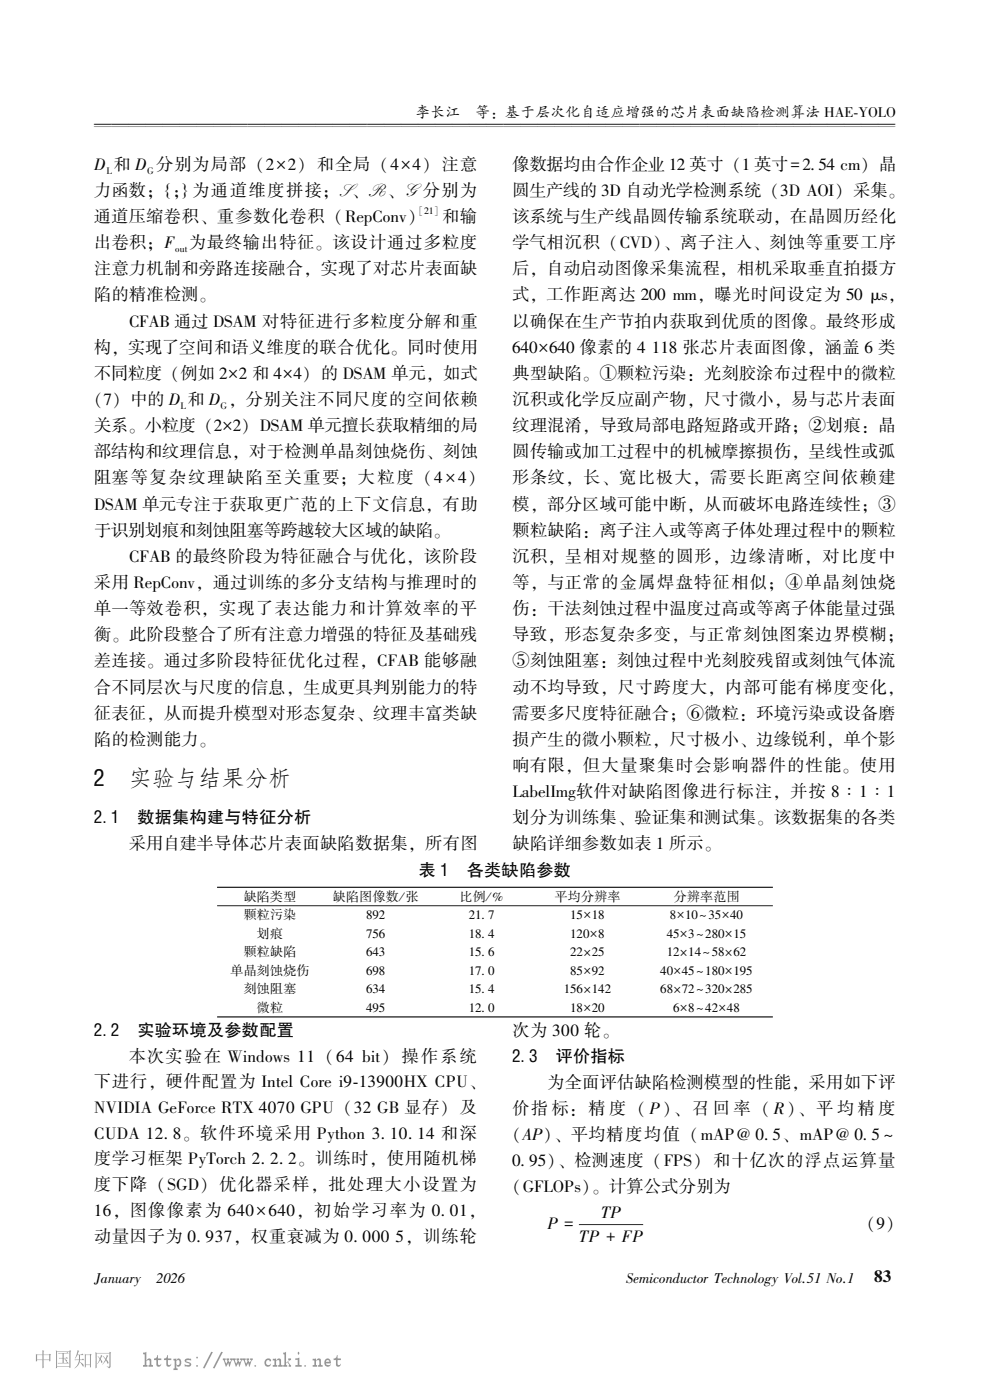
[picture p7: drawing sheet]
<svg xmlns="http://www.w3.org/2000/svg" width="210mm" height="297mm" viewBox="0 0 210 297" stroke-linecap="round" stroke-linejoin="round" font-family="sans-serif">
<defs><g id="words">
<g font-size="4.8">
<text x="19.9" y="166.7">２</text>
<text x="27.3" y="166.7">实验与结果分析</text>
</g>
<g font-size="3.6">
<text x="20" y="28.1">===============================================</text>
<text x="20" y="36">Ｄ 和 Ｄ 分别为局部 （２×２） 和全局 （４×４） 注意</text>
<text x="20" y="41.6">力函数； {；} 为通道维度拼接； Ｓ、 Ｒ、 Ｇ分别为</text>
<text x="108.7" y="36">像数据均由合作企业 １２ 英寸 （１ 英寸＝２. ５４ ｃｍ） 晶</text>
<text x="108.7" y="41.6">圆生产线的 ３Ｄ 自动光学检测系统 （３Ｄ ＡＯＩ） 采集。</text>
<text x="20" y="47.1">通道压缩卷积、 重参数化卷积 （ＲｅｐＣｏｎｖ）</text>
<text x="93.8" y="47.1">和输</text>
<text x="108.7" y="47.1">该系统与生产线晶圆传输系统联动， 在晶圆历经化</text>
<text x="20" y="52.7">出卷积； Ｆ</text>
<text x="40.1" y="52.7">为最终输出特征。 该设计通过多粒度</text>
<text x="108.7" y="52.7">学气相沉积 （ＣＶＤ）、 离子注入、 刻蚀等重要工序</text>
<text x="20" y="58.2">注意力机制和旁路连接融合， 实现了对芯片表面缺</text>
<text x="108.7" y="58.2">后， 自动启动图像采集流程， 相机采取垂直拍摄方</text>
<text x="20" y="63.7">陷的精准检测。</text>
<text x="108.7" y="63.7">式， 工作距离达 ２００ ｍｍ， 曝光时间设定为 ５０ μｓ，</text>
<text x="27.4" y="69.3">ＣＦＡＢ 通过 ＤＳＡＭ 对特征进行多粒度分解和重</text>
<text x="108.7" y="69.3">以确保在生产节拍内获取到优质的图像。 最终形成</text>
<text x="20" y="74.8">构， 实现了空间和语义维度的联合优化。 同时使用</text>
<text x="108.6" y="74.8">６４０×６４０ 像素的 ４</text>
<text x="138.3" y="74.8">１１８ 张芯片表面图像， 涵盖 ６ 类</text>
<text x="20" y="80.4">不同粒度 （例如 ２×２ 和 ４×４） 的 ＤＳＡＭ 单元， 如式</text>
<text x="108.7" y="80.4">典型缺陷。 ①颗粒污染： 光刻胶涂布过程中的微粒</text>
<text x="20" y="85.9">（７） 中的 Ｄ 和 Ｄ ， 分别关注不同尺度的空间依赖</text>
<text x="108.7" y="85.9">沉积或化学反应副产物， 尺寸微小， 易与芯片表面</text>
<text x="20" y="91.5">关系。 小粒度 （２×２） ＤＳＡＭ 单元擅长获取精细的局</text>
<text x="108.7" y="91.5">纹理混淆， 导致局部电路短路或开路； ②划痕： 晶</text>
<text x="20" y="97">部结构和纹理信息， 对于检测单晶刻蚀烧伤、 刻蚀</text>
<text x="108.7" y="97">圆传输或加工过程中的机械摩擦损伤， 呈线性或弧</text>
<text x="20" y="102.6">阻塞等复杂纹理缺陷至关重要； 大粒度 （４×４）</text>
<text x="108.7" y="102.6">形条纹， 长、 宽比极大， 需要长距离空间依赖建</text>
<text x="20" y="108.1">ＤＳＡＭ 单元专注于获取更广范的上下文信息， 有助</text>
<text x="20" y="113.7">于识别划痕和刻蚀阻塞等跨越较大区域的缺陷。</text>
<text x="108.7" y="108.1">模， 部分区域可能中断， 从而破坏电路连续性； ③</text>
<text x="108.7" y="113.7">颗粒缺陷： 离子注入或等离子体处理过程中的颗粒</text>
<text x="27.4" y="119.2">ＣＦＡＢ 的最终阶段为特征融合与优化， 该阶段</text>
<text x="108.7" y="119.2">沉积， 呈相对规整的圆形， 边缘清晰， 对比度中</text>
<text x="20" y="124.7">采用 ＲｅｐＣｏｎｖ， 通过训练的多分支结构与推理时的</text>
<text x="108.7" y="124.7">等， 与正常的金属焊盘特征相似； ④单晶刻蚀烧</text>
<text x="20" y="130.3">单一等效卷积， 实现了表达能力和计算效率的平</text>
<text x="108.7" y="130.3">伤： 干法刻蚀过程中温度过高或等离子体能量过强</text>
<text x="20" y="135.8">衡。 此阶段整合了所有注意力增强的特征及基础残</text>
<text x="108.7" y="135.8">导致， 形态复杂多变， 与正常刻蚀图案边界模糊；</text>
<text x="20" y="141.4">差连接。 通过多阶段特征优化过程， ＣＦＡＢ 能够融</text>
<text x="108.7" y="141.4">⑤刻蚀阻塞： 刻蚀过程中光刻胶残留或刻蚀气体流</text>
<text x="20" y="146.9">合不同层次与尺度的信息， 生成更具判别能力的特</text>
<text x="108.7" y="146.9">动不均导致， 尺寸跨度大， 内部可能有梯度变化，</text>
<text x="20" y="152.5">征表征， 从而提升模型对形态复杂、 纹理丰富类缺</text>
<text x="108.7" y="152.5">需要多尺度特征融合； ⑥微粒： 环境污染或设备磨</text>
<text x="20" y="158">陷的检测能力。</text>
<text x="108.7" y="158">损产生的微小颗粒， 尺寸极小、 边缘锐利， 单个影</text>
<text x="108.7" y="163.6">响有限， 但大量聚集时会影响器件的性能。 使用</text>
<text x="108.7" y="169.1">ＬａｂｅｌＩｍｇ软件对缺陷图像进行标注， 并按 ８ ∶ １ ∶ １</text>
<text x="19.9" y="174.7">２. １</text>
<text x="29.1" y="174.7">数据集构建与特征分析</text>
<text x="108.7" y="174.7">划分为训练集、 验证集和测试集。 该数据集的各类</text>
<text x="27.4" y="180.2">采用自建半导体芯片表面缺陷数据集， 所有图</text>
<text x="88.9" y="185.7">表 １</text>
<text x="99" y="185.7">各类缺陷参数</text>
<text x="108.7" y="180.2">缺陷详细参数如表 １ 所示。</text>
<text x="19.9" y="219.7">２. ２</text>
<text x="29.1" y="219.7">实验环境及参数配置</text>
<text x="108.7" y="219.7">次为 ３００ 轮。</text>
<text x="27.4" y="225.2">本次实验在 Ｗｉｎｄｏｗｓ １１ （６４ ｂｉｔ） 操作系统</text>
<text x="108.6" y="225.2">２. ３</text>
<text x="117.9" y="225.2">评价指标</text>
<text x="20" y="230.6">下进行， 硬件配置为 Ｉｎｔｅｌ Ｃｏｒｅ ｉ９⁃１３９００ＨＸ ＣＰＵ、</text>
<text x="116.1" y="230.8">为全面评估缺陷检测模型的性能， 采用如下评</text>
<text x="20" y="236.1">ＮＶＩＤＩＡ ＧｅＦｏｒｃｅ ＲＴＸ ４０７０ ＧＰＵ （３２ ＧＢ 显存） 及</text>
<text x="108.7" y="236.2">价指 标： 精 度 （ Ｐ）、 召 回 率 （ Ｒ）、 平 均 精 度</text>
<text x="20" y="241.5">ＣＵＤＡ １２. ８。 软件环境采用 Ｐｙｔｈｏｎ ３. １０. １４ 和深</text>
<text x="108.7" y="241.8">（ＡＰ）、 平均精度均值 （ｍＡＰ ＠ ０. ５、 ｍＡＰ ＠ ０. ５ ～</text>
<text x="20" y="247">度学习框架 ＰｙＴｏｒｃｈ ２. ２. ２。 训练时， 使用随机梯</text>
<text x="108.6" y="247.3">０. ９５）、 检测速度 （ＦＰＳ） 和十亿次的浮点运算量</text>
<text x="19.9" y="257.9">１６， 图像像素为 ６４０×６４０， 初始学习率为 ０. ０１，</text>
<text x="20" y="252.5">度下降 （ＳＧＤ） 优化器采样， 批处理大小设置为</text>
<text x="108.7" y="252.8">（ＧＦＬＯＰｓ）。 计算公式分别为</text>
<text x="20" y="263.4">动量因子为 ０. ９３７， 权重衰减为 ０. ０００</text>
<text x="83.9" y="263.4">５， 训练轮</text>
<text x="116.1" y="260.8">Ｐ ＝</text>
<text x="122.8" y="263.4">ＴＰ ＋ ＦＰ</text>
<text x="127.4" y="258.3">ＴＰ</text>
<text x="183.9" y="260.8">（９）</text>
<text x="185.4" y="272">８３</text>
</g>
<g font-size="3.1">
<text x="88.1" y="24.8">李长江</text>
<text x="100.9" y="24.8">等： 基于层次化自适应增强的芯片表面缺陷检测算法 ＨＡＥ⁃ＹＯＬＯ</text>
<text x="20" y="272.1">Ｊａｎｕａｒｙ</text>
<text x="33.1" y="272.1">２０２６</text>
<text x="132.8" y="272.1">Ｓｅｍｉｃｏｎｄｕｃｔｏｒ Ｔｅｃｈｎｏｌｏｇｙ Ｖｏｌ．５１ Ｎｏ．１</text>
</g>
<g font-size="2.7">
<text x="51.7" y="191.1">缺陷类型</text>
<text x="70.6" y="191.1">缺陷图像数／张</text>
<text x="97.5" y="191.1">比例／％</text>
<text x="117.7" y="191.1">平均分辨率</text>
<text x="142.9" y="191.1">分辨率范围</text>
<text x="51.7" y="195">颗粒污染</text>
<text x="77.6" y="195">８９２</text>
<text x="99.4" y="195">２１. ７</text>
<text x="121" y="195">１５×１８</text>
<text x="142.1" y="195">８×１０～３５×４０</text>
<text x="51.7" y="202.9">颗粒缺陷</text>
<text x="54.5" y="198.9">划痕</text>
<text x="77.6" y="198.9">７５６</text>
<text x="77.6" y="202.9">６４３</text>
<text x="99.4" y="198.9">１８. ４</text>
<text x="99.4" y="202.9">１５. ６</text>
<text x="121" y="198.9">１２０×８</text>
<text x="121" y="202.9">２２×２５</text>
<text x="141.4" y="198.9">４５×３～２８０×１５</text>
<text x="141.4" y="202.9">１２×１４～５８×６２</text>
<text x="48.9" y="206.8">单晶刻蚀烧伤</text>
<text x="77.6" y="206.8">６９８</text>
<text x="99.4" y="206.8">１７. ０</text>
<text x="121" y="206.8">８５×９２</text>
<text x="140.1" y="206.8">４０×４５～１８０×１９５</text>
<text x="51.7" y="210.7">刻蚀阻塞</text>
<text x="54.5" y="214.7">微粒</text>
<text x="77.6" y="210.7">６３４</text>
<text x="77.6" y="214.7">４９５</text>
<text x="99.4" y="210.7">１５. ４</text>
<text x="99.4" y="214.7">１２. ０</text>
<text x="119.6" y="210.7">１５６×１４２</text>
<text x="121" y="214.7">１８×２０</text>
<text x="140.1" y="210.7">６８×７２～３２０×２８５</text>
<text x="142.8" y="214.7">６×８～４２×４８</text>
</g>
<g font-size="2.1">
<text x="22.6" y="36.9">Ｌ</text>
<text x="31.2" y="36.9">Ｇ</text>
<text x="88.7" y="45.5">［２１］</text>
<text x="37.2" y="53.5">ｏｕｔ</text>
<text x="38.3" y="86.8">Ｌ</text>
<text x="46.8" y="86.8">Ｇ</text>
</g>
</g></defs>
<path d="M46.1 188.2h117.8M46.1 215.7h117.8" fill="none" stroke="#231f20" stroke-width=".27"/>
<path d="M46.1 192.1h117.8M122.8 259.8h13.6" fill="none" stroke="#231f20" stroke-width=".21"/>
<g fill="#999">
<path d="M9.2 287.5v.9h1.2v-.9zM7.6 287.2l.3 .2h1.1v-1l.4 .2-.2 .1v.7h1.2l.1-.2 .3 .2-.1 .1v1.2l-.3 .1v-.3h-1.2v.6a.97 .97 0 0 1-.2 1.2v-1.8h-1.1v.2l-.3 .2zM7.9 287.5v.9h1.1v-.9z" fill-rule="evenodd"/>
<path d="M12.3 287h1.8l.2-.2 .3 .3h-1.1v1h.4l.2-.2 .4 .3h-1v.9h.6l.2-.2 .3 .3-2.3 .1-.1-.2h1.1v-.9h-.7l-.1-.1h.8v-1l-.8 .1zM13.7 288.3l.2 .1a.3 .3 0 0 1 .3 .2 .3 .3 0 0 1-.1 .3zM11.9 286.4l.2 .3h2.6l.1-.3 .3 .2-.1 .1v3.4l-.3 .1v-.3h-2.6v.3l-.2 .1zM12.1 286.8v3h2.6v-3z" fill-rule="evenodd"/>
<path d="M18 287.2l.2 .2h.8l.2-.2 .2 .2-.1 .1v2.5l-.2 .1v-.5h-.9v.4l-.2 .1zM18.2 287.5v2h.9v-2zM16.5 286.4l.3 .2-.4 .8h.8l.3-.2 .2 .3h-.7v.9h.4l.2-.2 .3 .3h-.9l-.1 .4 .6 .4a.33 .33 0 0 1 .3 .3 .33 .33 0 0 1-.2 .3l-.7-.9-.5 .8-.6 .5a2.61 2.61 0 0 0 1-1.8l-.9 .1-.1-.2h1v-.9h-.4l-.5 .7z" fill-rule="evenodd"/>
<path d="M20.7 287.7l.5 .4 .2-.7 .3 .3a.66 .66 0 0 0-.4 .5 .66 .66 0 0 0 .4 .6l-.1 .4-.3-.7-.7 .8 .3-.4a.73 .73 0 0 0-.2-1.2zM21.8 287.7l.6 .6 .2-.9 .4 .3a.83 .83 0 0 0 0 1.3l-.1 .3-.4-.7-.8 .9 .4-.6a.59 .59 0 0 0-.1-1zM20.2 286.8l.3 .2h2.7l.1-.2 .3 .1-.1 3-.2 .3-.2 .1-.5-.3 .5-.1 .1-.2v-2.6h-2.7v3.1l-.3 .1z" fill-rule="evenodd"/>
<path d="M30.3 286.9l.7-.1v1.9a.54 .54 0 0 1 .6-.5 .54 .54 0 0 1 .5 .4v.9l.4 .1v.3h-1v-.3l.2-.1v-.7a.36 .36 0 0 0-.3-.3 .36 .36 0 0 0-.4 .3v.7l.3 .1v.3h-1v-.3l.4-.1v-2.1l-.4-.1z" fill-rule="evenodd"/>
<path d="M32.7 288.2l.4-.2 .3-.5h.1v.7h.7v.3h-.7v.8a.32 .32 0 0 0 .3 .3 .32 .32 0 0 0 .3-.3 .5 .5 0 0 1-.4 .6 .5 .5 0 0 1-.5-.4v-1h-.5z" fill-rule="evenodd"/>
<path d="M34.8 288.2l.4-.2 .3-.5h.1v.7h.7v.3h-.7v.8a.32 .32 0 0 0 .4 .3 .32 .32 0 0 0 .3-.3 .5 .5 0 0 1-.4 .6 .5 .5 0 0 1-.6-.4v-1h-.5z" fill-rule="evenodd"/>
<path d="M36.8 288.3l.6-.1v.5a.52 .52 0 0 1 .6-.5 .52 .52 0 0 1 .4 .6 .73 .73 0 0 1 0 .8 .73 .73 0 0 1-.8 .2l-.2-.3v.7l.3 .1v.4h-.9v-.4l.2-.1v-1.5l-.2-.1zM37.5 288.7l-.1 .7 .1 .2a.51 .51 0 0 0 .6-.5 .51 .51 0 0 0-.4-.5z" fill-rule="evenodd"/>
<path d="M39.2 288.5a1.13 1.13 0 0 1 1.2-.2l.1-.1 .1 .4h-.2a.51 .51 0 0 0-.9 .2l.4 .1a.56 .56 0 0 1 .7 .7 .56 .56 0 0 1-1 .3h-.4v-.5a.62 .62 0 0 0 1-.1l-.2-.1a.72 .72 0 0 1-.8-.7z" fill-rule="evenodd"/>
<path d="M41.6 288a.2 .2 0 0 1 .4 0 .2 .2 0 0 1-.4 0zM41.6 289.8a.2 .2 0 0 1 .4 0 .2 .2 0 0 1-.4 0z" fill-rule="evenodd"/>
<path d="M44.8 286.8h.4l-1.8 3.5-.4-.1z" fill-rule="evenodd"/>
<path d="M46.9 286.8h.4l-1.8 3.5-.3-.1z" fill-rule="evenodd"/>
<path d="M47.3 288.2h.6v.3l-.2 .1 .3 .7 .3-.5-.3-.3v-.3h.6v.3l-.2 .1 .3 .4 .3-.4-.2-.1v-.3h.6v.3l-.3 .2-.4 1.2-.3-.7-.5 .7-.4-1.3-.2-.1z" fill-rule="evenodd"/>
<path d="M49.4 288.2h.6v.3l-.2 .1 .3 .7 .3-.5-.2-.3v-.3h.5v.3l-.1 .1 .2 .4 .4-.4-.3-.1v-.3h.6v.3l-.3 .2-.4 1.2-.2-.7-.6 .7-.4-1.3-.2-.1z" fill-rule="evenodd"/>
<path d="M51.5 288.2h.6v.3l-.2 .1 .3 .7 .3-.5-.2-.3v-.3h.5v.3l-.1 .1 .3 .4 .3-.4-.2-.1v-.3h.5v.3l-.3 .2-.3 1.2-.3-.7-.6 .7-.4-1.3-.2-.1z" fill-rule="evenodd"/>
<path d="M56.3 288.4a.56 .56 0 0 1 .7-.3 .56 .56 0 0 1 .4 .7l-.2-.1a.51 .51 0 0 0-.7 .1 .51 .51 0 0 0 .1 .7 .51 .51 0 0 0 .7 0l.1-.2a.69 .69 0 0 1-.8 .7 .69 .69 0 0 1-.5-.9z" fill-rule="evenodd"/>
<path d="M57.9 288.3l.7-.1v.5a.53 .53 0 0 1 .5-.5 .53 .53 0 0 1 .5 .4v.9l.4 .1v.3h-1v-.3l.3-.1v-.7a.36 .36 0 0 0-.4-.3 .36 .36 0 0 0-.3 .3v.7l.2 .1v.3h-.9v-.3l.3-.1v-.8l-.3-.1z" fill-rule="evenodd"/>
<path d="M60.1 286.9l.6-.1v2.3l.6-.5-.2-.4h.6v.3l-.6 .4 .6 .7v.3h-.5l.2-.3-.4-.6-.3 .2v.3l.2 .1v.3h-.8v-.3l.2-.1v-2.1l-.2-.1z" fill-rule="evenodd"/>
<path d="M62.7 288.2l.8-.2v1.5l.5 .1v.3h-1.3v-.3l.4-.1v-1h-.4zM63.2 286.8h.1a.3 .3 0 0 1 .2 .3 .3 .3 0 0 1-.2 .3z" fill-rule="evenodd"/>
<path d="M66.3 288.3l.7-.1v.5a.53 .53 0 0 1 .5-.5 .53 .53 0 0 1 .6 .4v.9l.3 .1v.3h-.9v-.3l.2-.1v-.7a.36 .36 0 0 0-.3-.3 .36 .36 0 0 0-.4 .3v.7l.3 .1v.3h-1v-.3l.4-.1v-.8l-.4-.1z" fill-rule="evenodd"/>
<path d="M69.3 288.6l-.2 .3h.7l-.1-.3zM69 288.4a.73 .73 0 0 1 1-.1 .73 .73 0 0 1 .2 .9h-1.1a.72 .72 0 0 0 1.1 .3 .79 .79 0 0 1-1.1 .3 .79 .79 0 0 1-.2-1.2z" fill-rule="evenodd"/>
<path d="M70.8 288.2l.5-.3 .2-.4h.1v.7h.7v.3h-.7v.8a.32 .32 0 0 0 .3 .3 .32 .32 0 0 0 .3-.3 .5 .5 0 0 1-.4 .6 .5 .5 0 0 1-.5-.4v-1h-.5z" fill-rule="evenodd"/>
<circle cx="54.1" cy="289.8" r=".17"/>
<circle cx="64.7" cy="289.8" r=".17"/>
</g>
<use href="#words"/>
</svg>
